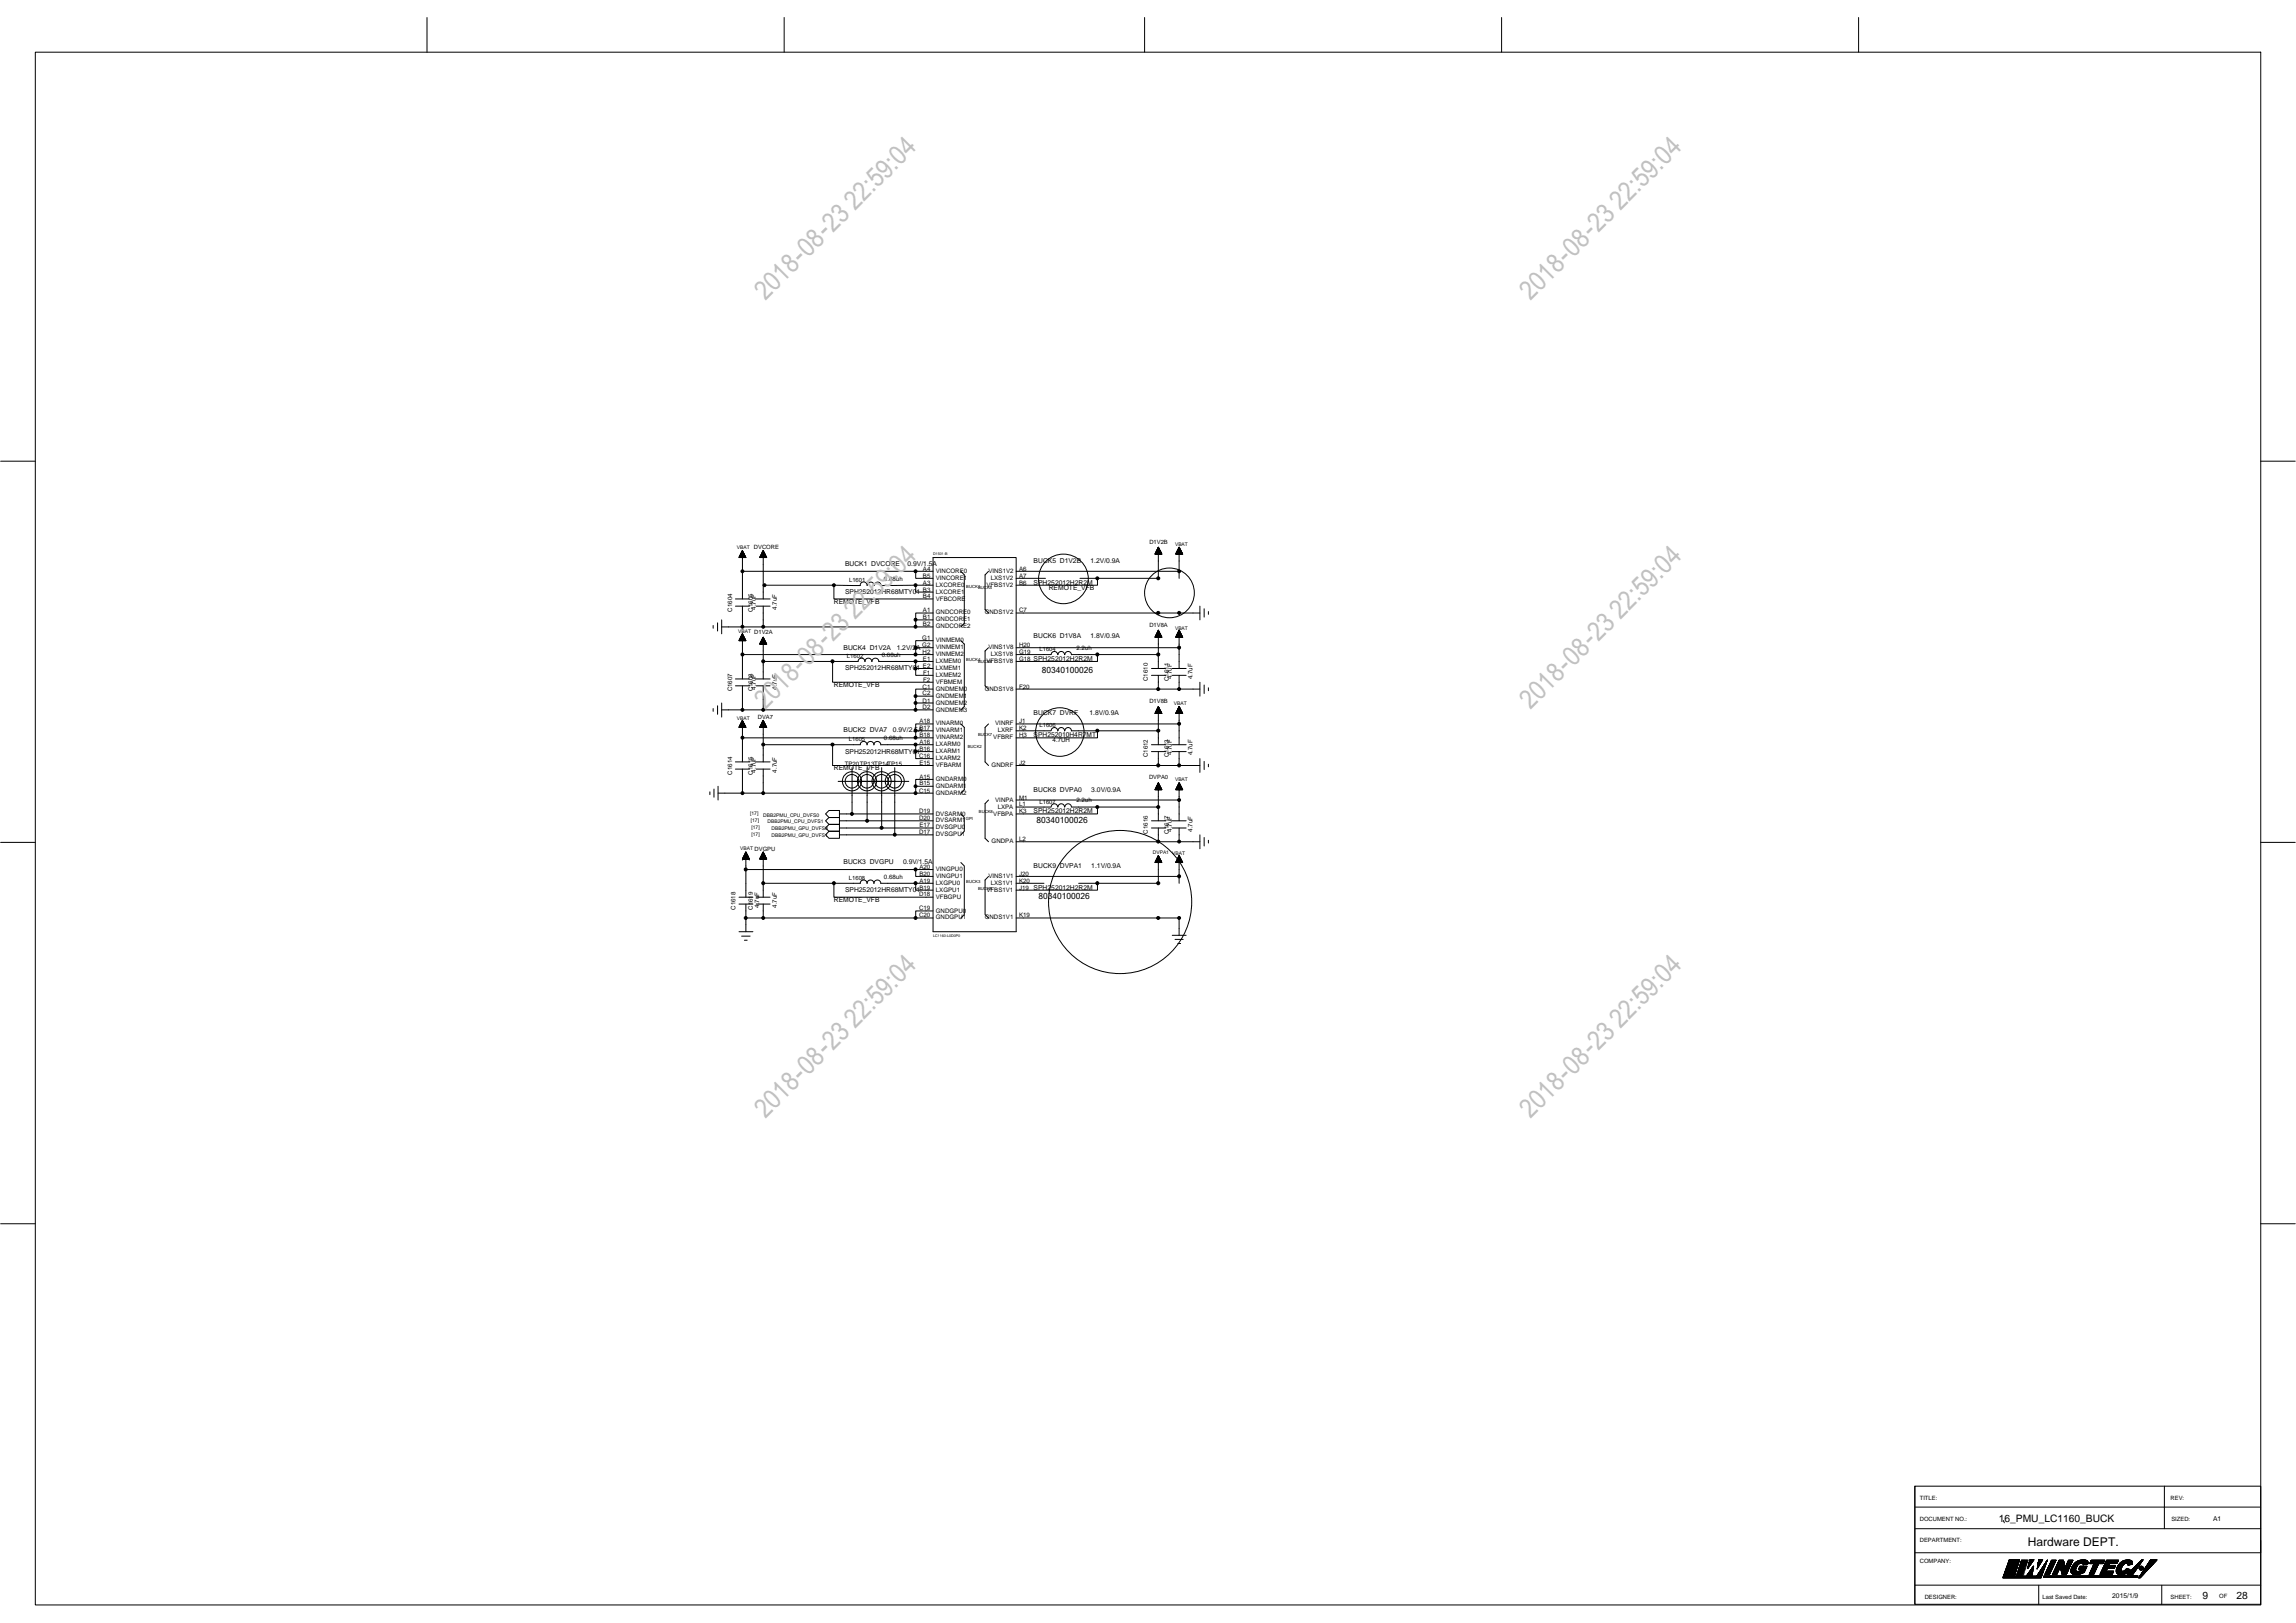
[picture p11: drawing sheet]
<svg xmlns="http://www.w3.org/2000/svg" width="297mm" height="210mm" viewBox="0 0 297 210" stroke-linecap="round" stroke-linejoin="round" font-family="sans-serif">
<defs><g id="words">
<g font-size="3.5" fill="#c0c0c0">
<text x="99" y="38.9" transform="rotate(-45 99 38.9)">2018-08-23 22:59:04</text>
<text x="198" y="38.9" transform="rotate(-45 198 38.9)">2018-08-23 22:59:04</text>
<text x="99" y="91.8" transform="rotate(-45 99 91.8)">2018-08-23 22:59:04</text>
<text x="198" y="91.8" transform="rotate(-45 198 91.8)">2018-08-23 22:59:04</text>
<text x="99" y="144.7" transform="rotate(-45 99 144.7)">2018-08-23 22:59:04</text>
<text x="198" y="144.7" transform="rotate(-45 198 144.7)">2018-08-23 22:59:04</text>
</g>
<text font-size="1.6" x="262.4" y="200">Hardware DEPT.</text>
<g font-size="1.3">
<text x="258.6" y="196.9">16_PMU_LC1160_BUCK</text>
<text x="285" y="206.8">9</text>
<text x="289.3" y="206.9">28</text>
</g>
<g font-size="1.1">
<text x="134.8" y="87.1">80340100026</text>
<text x="134.1" y="106.5">80340100026</text>
<text x="134.3" y="116.3">80340100026</text>
</g>
<g font-size=".9">
<text x="109.3" y="73.2">BUCK1 DVCORE</text>
<text x="109.3" y="76.9">SPH252012HR68MTY01</text>
<text x="117.4" y="73.2">0.9V/1.5A</text>
<text x="133.7" y="72.8">BUCK5 D1V2B</text>
<text x="133.7" y="75.6">SPH252012H2R2M</text>
<text x="135.7" y="76.3">REMOTE_VFB</text>
<text x="141.1" y="72.8">1.2V/0.9A</text>
<text x="107.9" y="78.1">REMOTE_VFB</text>
<text x="133.7" y="82.5">BUCK6 D1V8A</text>
<text x="141.1" y="82.5">1.8V/0.9A</text>
<text x="107.9" y="88.9">REMOTE_VFB</text>
<text x="109.1" y="84.1">BUCK4 D1V2A</text>
<text x="109.3" y="86.7">SPH252012HR68MTY01</text>
<text x="116" y="84.1">1.2V/2A</text>
<text x="109.1" y="94.7">BUCK2 DVA7</text>
<text x="115.5" y="94.7">0.9V/2.5A</text>
<text x="133.7" y="95.4">SPH252010H4R7MT</text>
<text x="133.7" y="92.6">BUCK7 DVRF</text>
<text x="140.9" y="92.6">1.8V/0.9A</text>
<text x="107.9" y="99.7">REMOTE_VFB</text>
<text x="109.3" y="97.5">SPH252012HR68MTY01</text>
<text x="133.7" y="105.2">SPH252012H2R2M</text>
<text x="133.7" y="102.4">BUCK8 DVPA0</text>
<text x="141.2" y="102.4">3.0V/0.9A</text>
<text x="109.1" y="111.8">BUCK3 DVGPU</text>
<text x="116.8" y="111.8">0.9V/1.5A</text>
<text x="133.7" y="112.3">BUCK9 DVPA1</text>
<text x="141.2" y="112.3">1.1V/0.9A</text>
<text x="107.9" y="116.7">REMOTE_VFB</text>
<text x="109.3" y="115.4">SPH252012HR68MTY01</text>
<text x="286.3" y="196.8">A1</text>
<text x="273.3" y="206.8">2015/1/9</text>
</g>
<g font-size=".8">
<text x="97.5" y="71">DVCORE</text>
<text x="148.7" y="70.3">D1V2B</text>
<text x="109.9" y="75.3">L1601</text>
<text x="114.4" y="75.1">0.68uh</text>
<text x="119.4" y="73.9">A4</text>
<text x="119.4" y="75.6">A3</text>
<text x="119.4" y="74.7">B5</text>
<text x="119.4" y="76.5">B3</text>
<text x="119.4" y="77.4">B4</text>
<text x="121.1" y="74.1">VINCORE0</text>
<text x="121.1" y="75.9">LXCORE0</text>
<text x="121.1" y="75">VINCORE1</text>
<text x="121.1" y="76.8">LXCORE1</text>
<text x="121.1" y="77.7">VFBCORE</text>
<text x="127.6" y="75.9">VFBS1V2</text>
<text x="127.9" y="74.1">VINS1V2</text>
<text x="128.2" y="75">LXS1V2</text>
<text x="131.8" y="73.9">A6</text>
<text x="131.8" y="75.6">B6</text>
<text x="131.8" y="74.7">A7</text>
<text x="94.7" y="79.1" transform="rotate(-90 94.7 79.1)">C1604</text>
<text x="97.4" y="79.1" transform="rotate(-90 97.4 79.1)">C1605</text>
<text x="97.6" y="82">D1V2A</text>
<text x="97.8" y="78.9" transform="rotate(-90 97.8 78.9)">4.7uF</text>
<text x="100.5" y="78.9" transform="rotate(-90 100.5 78.9)">4.7uF</text>
<text x="119.3" y="82.8">G1</text>
<text x="119.3" y="83.7">G2</text>
<text x="119.4" y="79.2">A1</text>
<text x="119.4" y="81">B2</text>
<text x="119.4" y="80.1">B1</text>
<text x="121.1" y="79.5">GNDCORE0</text>
<text x="121.1" y="81.3">GNDCORE2</text>
<text x="121.1" y="80.4">GNDCORE1</text>
<text x="121.1" y="83.1">VINMEM0</text>
<text x="121.1" y="84">VINMEM1</text>
<text x="127.4" y="79.5">GNDS1V2</text>
<text x="127.9" y="84">VINS1V8</text>
<text x="131.8" y="79.2">C7</text>
<text x="131.8" y="83.7">H20</text>
<text x="148.7" y="81.1">D1V8A</text>
<text x="94.7" y="89.5" transform="rotate(-90 94.7 89.5)">C1607</text>
<text x="97.4" y="89.5" transform="rotate(-90 97.4 89.5)">C1608</text>
<text x="97.8" y="89.2" transform="rotate(-90 97.8 89.2)">4.7uF</text>
<text x="100.5" y="89.2" transform="rotate(-90 100.5 89.2)">4.7uF</text>
<text x="109.6" y="85.2">L1602</text>
<text x="114.1" y="85">0.68uh</text>
<text x="119.4" y="84.6">H2</text>
<text x="119.4" y="90">C2</text>
<text x="119.4" y="89.1">C1</text>
<text x="119.4" y="85.5">E1</text>
<text x="119.4" y="86.4">E2</text>
<text x="119.4" y="87.3">F1</text>
<text x="119.4" y="88.2">F2</text>
<text x="121.1" y="85.8">LXMEM0</text>
<text x="121.1" y="84.9">VINMEM2</text>
<text x="121.1" y="86.7">LXMEM1</text>
<text x="121.1" y="87.5">LXMEM2</text>
<text x="121.1" y="88.5">VFBMEM</text>
<text x="121.1" y="89.4">GNDMEM0</text>
<text x="127.4" y="89.4">GNDS1V8</text>
<text x="127.6" y="85.8">VFBS1V8</text>
<text x="128.2" y="84.9">LXS1V8</text>
<text x="131.8" y="84.6">G19</text>
<text x="131.8" y="85.5">G18 SPH252012H2R2M</text>
<text x="131.8" y="89.1">F20</text>
<text x="134.5" y="84.2">L1604</text>
<text x="139.3" y="84.1">2.2uh</text>
<text x="148.5" y="88.1" transform="rotate(-90 148.5 88.1)">C1610</text>
<text x="151.2" y="88.1" transform="rotate(-90 151.2 88.1)">C1611</text>
<text x="151.6" y="87.9" transform="rotate(-90 151.6 87.9)">4.7uF</text>
<text x="154.3" y="87.9" transform="rotate(-90 154.3 87.9)">4.7uF</text>
<text x="98" y="93">DVA7</text>
<text x="109.8" y="95.9">L1605</text>
<text x="114.4" y="95.7">0.68uh</text>
<text x="119" y="94.5">B17</text>
<text x="119" y="93.6">A18</text>
<text x="119" y="95.4">B18</text>
<text x="119.4" y="90.9">D1</text>
<text x="119.4" y="91.8">D2</text>
<text x="121.1" y="90.3">GNDMEM1</text>
<text x="121.1" y="91.2">GNDMEM2</text>
<text x="121.1" y="92.1">GNDMEM3</text>
<text x="121.1" y="94.7">VINARM1</text>
<text x="121.1" y="93.9">VINARM0</text>
<text x="121.1" y="95.6">VINARM2</text>
<text x="128.5" y="95.6">VFBRF</text>
<text x="128.8" y="93.9">VINRF</text>
<text x="129.1" y="94.7">LXRF</text>
<text x="131.8" y="94.5">K2</text>
<text x="131.8" y="93.6">J1</text>
<text x="131.8" y="95.4">H3</text>
<text x="134.5" y="94.1">L1606</text>
<text x="148.7" y="91">D1V8B</text>
<text x="94.7" y="100.2" transform="rotate(-90 94.7 100.2)">C1614</text>
<text x="97.4" y="100.2" transform="rotate(-90 97.4 100.2)">C1615</text>
<text x="97.8" y="99.9" transform="rotate(-90 97.8 99.9)">4.7uF</text>
<text x="100.5" y="99.9" transform="rotate(-90 100.5 99.9)">4.7uF</text>
<text x="109.3" y="99">TP20TP13TP14TP15</text>
<text x="118.9" y="98">C16</text>
<text x="119" y="97.2">B16</text>
<text x="119" y="96.2">A16</text>
<text x="119" y="98.9">E15</text>
<text x="119" y="101.6">B15</text>
<text x="119" y="100.7">A15</text>
<text x="121.1" y="97.4">LXARM1</text>
<text x="121.1" y="96.5">LXARM0</text>
<text x="121.1" y="99.2">VFBARM</text>
<text x="121.1" y="98.3">LXARM2</text>
<text x="121.1" y="101.9">GNDARM1</text>
<text x="121.1" y="101">GNDARM0</text>
<text x="128.3" y="99.2">GNDRF</text>
<text x="131.8" y="98.9">J2</text>
<text x="136.2" y="96">4.7UH</text>
<text x="148.5" y="98" transform="rotate(-90 148.5 98)">C1612</text>
<text x="148.7" y="100.8">DVPA0</text>
<text x="151.2" y="98" transform="rotate(-90 151.2 98)">C1613</text>
<text x="151.6" y="97.7" transform="rotate(-90 151.6 97.7)">4.7uF</text>
<text x="154.3" y="97.7" transform="rotate(-90 154.3 97.7)">4.7uF</text>
<text x="118.9" y="102.6">C15</text>
<text x="118.9" y="106.1">D20</text>
<text x="118.9" y="105.2">D19</text>
<text x="118.9" y="107.9">D17</text>
<text x="119" y="107">E17</text>
<text x="121.1" y="102.8">GNDARM2</text>
<text x="121.1" y="106.4">DVSARM1</text>
<text x="121.1" y="105.5">DVSARM0</text>
<text x="121.1" y="107.3">DVSGPU0</text>
<text x="128.5" y="105.5">VFBPA</text>
<text x="128.8" y="103.7">VINPA</text>
<text x="129.1" y="104.6">LXPA</text>
<text x="131.8" y="103.4">M1</text>
<text x="131.8" y="104.3">L1</text>
<text x="131.8" y="105.2">K3</text>
<text x="134.5" y="104">L1607</text>
<text x="139.3" y="103.8">2.2uh</text>
<text x="148.5" y="107.8" transform="rotate(-90 148.5 107.8)">C1616</text>
<text x="151.2" y="107.8" transform="rotate(-90 151.2 107.8)">C1617</text>
<text x="151.6" y="107.6" transform="rotate(-90 151.6 107.6)">4.7uF</text>
<text x="154.3" y="107.6" transform="rotate(-90 154.3 107.6)">4.7uF</text>
<text x="97.6" y="110.1">DVGPU</text>
<text x="109.8" y="113.9">L1608</text>
<text x="114.4" y="113.7">0.68uh</text>
<text x="119" y="113.3">B20</text>
<text x="119" y="112.4">A20</text>
<text x="121.1" y="113.6">VINGPU1</text>
<text x="121.1" y="112.7">VINGPU0</text>
<text x="121.1" y="108.2">DVSGPU1</text>
<text x="127.9" y="113.6">VINS1V1</text>
<text x="128.3" y="109.1">GNDPA</text>
<text x="131.8" y="113.3">J20</text>
<text x="131.8" y="108.8">L2</text>
<text x="95.1" y="117.7" transform="rotate(-90 95.1 117.7)">C1618</text>
<text x="97.4" y="117.7" transform="rotate(-90 97.4 117.7)">C1619</text>
<text x="98.2" y="117.5" transform="rotate(-90 98.2 117.5)">4.7uF</text>
<text x="100.5" y="117.5" transform="rotate(-90 100.5 117.5)">4.7uF</text>
<text x="118.9" y="117.8">C19</text>
<text x="118.9" y="118.7">C20</text>
<text x="118.9" y="116">D18</text>
<text x="119" y="114.2">A19</text>
<text x="119" y="115.1">B19</text>
<text x="121.1" y="114.5">LXGPU0</text>
<text x="121.1" y="118.1">GNDGPU0</text>
<text x="121.1" y="119">GNDGPU1</text>
<text x="121.1" y="116.2">VFBGPU</text>
<text x="121.1" y="115.4">LXGPU1</text>
<text x="127.4" y="119">GNDS1V1</text>
<text x="127.6" y="115.4">VFBS1V1</text>
<text x="128.2" y="114.5">LXS1V1</text>
<text x="131.8" y="114.2">K20</text>
<text x="131.8" y="118.7">K19</text>
<text x="131.8" y="115.1">J19 SPH252012H2R2M</text>
<text x="248.4" y="196.8">DOCUMENT NO.:</text>
<text x="248.4" y="194.1">TITLE:</text>
<text x="280.8" y="194">REV:</text>
<text x="280.9" y="196.8">SIZED:</text>
<text x="248.4" y="199.5">DEPARTMENT:</text>
<text x="248.4" y="202.2">COMPANY:</text>
<text x="249" y="206.8">DESIGNER:</text>
<text x="264.2" y="206.8">Last Saved Date:</text>
<text x="280.8" y="206.8">SHEET:</text>
<text x="287.1" y="206.7">OF</text>
</g>
<g font-size=".6">
<text x="95.3" y="71">VBAT</text>
<text x="152" y="70.7">VBAT</text>
<text x="95.5" y="81.9">VBAT</text>
<text x="152" y="81.5">VBAT</text>
<text x="95.3" y="93.1">VBAT</text>
<text x="151.8" y="91.2">VBAT</text>
<text x="152" y="101">VBAT</text>
<text x="97" y="105.4">[17]</text>
<text x="97.1" y="106.3">[17]</text>
<text x="97.2" y="107.2">[17]</text>
<text x="98.7" y="105.7">DBB2PMU_CPU_DVFS0</text>
<text x="99.3" y="106.5">DBB2PMU_CPU_DVFS1</text>
<text x="99.8" y="107.4">DBB2PMU_GPU_DVFS0</text>
<text x="95.8" y="110">VBAT</text>
<text x="97.2" y="108.2">[17]</text>
<text x="99.8" y="108.3">DBB2PMU_GPU_DVFS1</text>
<text x="149.1" y="110.4">DVPA1</text>
<text x="151.7" y="110.6">VBAT</text>
</g>
<g font-size=".5">
<text x="120.7" y="71.8">D1501-B</text>
<text x="125" y="76.1">BUCK1</text>
<text x="126.5" y="76.2">BUCK5</text>
<text x="125" y="85.5">BUCK4</text>
<text x="126.5" y="85.8">BUCK6</text>
<text x="126.5" y="95.3">BUCK7</text>
<text x="125.2" y="96.7">BUCK2</text>
<text x="124.9" y="106.2">GPI</text>
<text x="126.6" y="105.2">BUCK8</text>
<text x="125" y="114.2">BUCK3</text>
<text x="126.5" y="115.2">BUCK9</text>
<text x="120.7" y="121.3">LC1160-L0D0P0</text>
</g>
</g></defs>
<g fill="none" stroke="#000" stroke-width=".13">
<path d="M4.6 6.8h287.9v200.8h-287.9zM55.2 2.3v4.5M101.4 2.3v4.5M148.1 2.3v4.5M194.3 2.3v4.5M240.4 2.3v4.5M.1 59.7h4.5M292.5 59.7h4.4M95.1 77.5h1.8M95.1 78.4h1.8M95.6 72.1h.9M95.6 72v.1h.9"/>
<path d="M95.6 72h.8M95.7 72h.7v.1M95.7 72.1v-.2h.7v.2M95.8 71.8h.5M95.8 71.6v.5M95.9 71.6h.3M95.9 71.5v.6M95.9 71.5h.3v.6M95.9 71.4v.7M96 71.4h.1v.7M96 71.3v.8M96 71.4h.1"/>
<path d="M96 71.3h.1M96.1 72.1v-.9l.4 .9h-.9l.5-.9v6.3M96.1 71.2h.1M96.1 78.4v2.7M96.1 73.9h22.4v.9h2.2M96.2 71.6v.5M96.3 71.7h-.5v.4M96.3 71.7v.4M96.3 71.8h-.5v.3M96.4 71.9h-.7v.2M96.5 72.1h.1M97.8 77.5h1.8"/>
<path d="M97.8 78.4h1.8M98.3 72.1h.9M98.3 72v.1h.9M98.3 72h.8M98.4 71.9v.2M98.4 72h.7M98.4 72h.7v.1M98.4 71.9h.7M98.4 72.1v-.2h.7v.2M98.4 71.8h.6v.3M98.5 71.6v.5M98.5 71.6h.4"/>
<path d="M98.6 71.6h.3M98.6 71.5v.6M98.6 71.5h.3v.6M98.6 71.4v.7M98.6 71.5h.2v.6M98.7 71.4h.1v.7M98.7 71.3h.1v.8M98.7 72.1v-.9l.5 .9h-.9l.4-.9v4.5h.2M98.7 71.2h.1M98.7 71.3v.8M98.7 78.4v2.7M98.8 71.4h-.1v.7"/>
<path d="M98.9 71.6v.5M99 71.7v.4M99 71.7h-.5v.4M99 71.8h-.5l-.1 .3M99.1 72v.1M107.9 75.7l3.4 .1M111.3 75.7a.43 .43 0 0 1 .4-.4 .43 .43 0 0 1 .5 .5M112.2 75.7a.41 .41 0 0 1 .5-.4 .41 .41 0 0 1 .4 .5M113.1 75.7a.41 .41 0 0 1 .5-.4 .41 .41 0 0 1 .4 .5M118.5 75.7v.9h2.2M118.5 75.7l-4.5 .1M120.7 72.1h10.8v48.4h-10.8z"/>
<path d="M120.7 77.5h-12.8v-1.8h-9.2v1.8M120.7 79.3h-2.2v.9M120.7 73.9h-2.2M120.7 75.7h-2.2M124.3 73.9l.5 .5v6.2l-.5 .5M127.9 73.9l-.5 .5v4.4l.5 .5M135.3 74.8h-3.8M139.7 74.8h2.3M149.5 71.6h.8M149.5 71.6h.8v.1M149.5 71.5h.7M149.5 71.5v.2"/>
<path d="M149.5 71.5h.7v.2M149.6 71.4h.6v.3M149.6 71.3h.5M149.6 71.2h.5M149.6 71.2v.5M149.6 71.2h.5v.5M149.7 71.1v.6M149.7 71.2h.4M149.7 71.1h.3v.6M149.7 71.1h.3M149.8 71v.7M149.8 71h.2v.7"/>
<path d="M149.8 70.9v.8M149.8 71h.2M149.8 70.9h.1v.8M149.8 70.9h.1M149.8 70.8l.1 .9M149.9 70.8v.9M149.9 70.8h.1M149.9 70.8l.4 .9h-.9l.5-.9v4h-7.9v.9h-10.5M149.9 79.3h.1M149.9 79.3h5.3M149.9 79.3h-18.4M150 71.1h-.3v.6"/>
<path d="M150 71.1v.6M150.1 71.3h-.5v.4M150.2 71.4h-.6v.3M150.3 71.6l-.9 .1h.9M152.1 71.6h.8M152.2 71.6h.7v.1M152.2 71.5h.7v.2M152.2 71.5v.2M152.2 71.4l.7 .1M152.3 71.7v-.3h.5v.3M152.3 71.3h.5M152.3 71.2h.5"/>
<path d="M152.4 71.2h.4v.5M152.4 71.2h.4M152.4 71.1v.6M152.4 71.1h.3v.6M152.4 71.1h.3M152.4 71v.7M152.4 71h.3v.7M152.5 70.9v.8M152.5 71h.2M152.5 70.9h.1v.8M152.5 70.9h.1M152.5 70.8h.1v.9"/>
<path d="M152.5 70.8v.9M152.5 70.8h.1M152.5 70.8l.5 .9h-.9l.4-.9v3.1h-21M152.5 79.3h.1M152.5 73.9v.9M152.7 71.1v.6M152.8 71.3h-.5v.4M152.9 71.4h-.7v.3M152.9 71.4v.3M153 71.7l-.9-.1 .9 .1M155.2 78.4v1.8M155.8 78.8v1"/>
<path d="M156.3 79.1v.4M92.3 80.9v.4M92.3 91.7v.3M92.8 80.6v1M92.8 91.3v1.1M93.4 81.1h5.3M93.4 80.2v1.8M93.4 91v1.8M95.1 88.7h1.8M95.1 87.8h1.8M95.1 99.5h1.8M95.1 98.6h1.8"/>
<path d="M95.6 94l.9 .1h-.9M95.6 82.8h.9M95.6 94.1v-.1h.8v.1M95.6 82.8v.1h.9M95.6 82.8h.8v.1M95.7 94h.7M95.7 82.8h.7M95.7 94.1v-.2h.7v.2M95.7 93.9h.7v.2M95.7 82.7h.7M95.7 93.8v.3M95.7 82.6v.3"/>
<path d="M95.8 93.8h.6M95.8 82.6h.6v.3M95.8 82.6h.5M95.8 94.1v-.4h.5v.4M95.8 82.5h.5v.4M95.8 93.6v.5M95.8 93.6h.5M95.8 82.4v.5M95.8 82.4h.5M95.9 93.6h.3M95.9 82.4h.3M95.9 93.6h.3v.5"/>
<path d="M95.9 93.5h.3M95.9 82.3h.3M95.9 93.5v.6M95.9 93.5h.3v.6M95.9 82.3v.6M95.9 82.3h.3v.6M95.9 93.4l.3 .1M95.9 82.2h.3M96 93.3h.1v.8M96 82.1h.1v.8M96 93.2v.9M96 93.3h.1"/>
<path d="M96 82v.9M96 82.1h.1M96 93.2h.1M96 82h.1M96.1 93.2v.9M96.1 93.2h.1M96.1 93.2l.4 .9h-.9l.5-.9v2.3h22.4M96.1 82.9v-.9l.4 .9h-.9l.5-.9v5.8M96.1 82h.1M96.1 88.7v3.1M96.1 99.5v3.1M96.1 95.5v3.1"/>
<path d="M96.1 93.4h-.2v.7M96.1 82.2h-.2v.7M96.2 93.4v.7M96.2 82.2v.7M96.2 82.4v.5M96.3 82.5h-.5v.4M96.3 93.7h-.5v.4M96.3 82.6h-.5v.3M96.4 82.7h-.7v.2M96.4 82.7v.2M97.8 88.7h1.8M97.8 87.8h1.8"/>
<path d="M97.8 99.5h1.8M97.8 98.6h1.8M98.3 94l.9 .1h-.9M98.3 83.3h.9h-.9M98.3 83.3h.9M98.3 94.1v-.1h.8v.1M98.3 83.2v.1M98.3 83.2h.8v.1M98.4 94.1v-.2h.7v.2M98.4 94h.7M98.4 83.3v-.2l.7 .1v.1M98.4 83.2h.7"/>
<path d="M98.4 93.9h.7v.2M98.4 93.8v.3M98.4 83.1v.2M98.4 83.1h.7v.2M98.4 93.8h.7M98.4 83.3v-.3h.6v.3M98.4 83.1h.7M98.5 83h.5M98.5 94.1v-.4h.5v.4M98.5 83.3v-.4h.5v.4M98.5 82.9h.5M98.5 93.6v.5"/>
<path d="M98.5 93.6h.5M98.5 82.8v.5M98.5 93.6h.4M98.5 82.8h.4M98.6 93.6h.3v.5M98.6 93.5h.3M98.6 82.8h.3v.5M98.6 82.8h.3M98.6 93.5v.6M98.6 93.5h.3v.6M98.6 82.7v.6M98.6 82.7h.3v.6"/>
<path d="M98.6 93.4v.7M98.6 93.4l.3 .1M98.6 82.6v.7M98.6 82.7h.3M98.6 82.7h.2v.6M98.7 93.4h.1M98.7 82.6h.1M98.7 93.3h.1v.8M98.7 82.6h.1v.7M98.7 82.5h.1v.8M98.7 93.2v.9M98.7 93.2h.1"/>
<path d="M98.7 93.2l.5 .9h-.9l.4-.9v5.4M98.7 82.4v.9M98.7 82.4h.1M98.7 82.5v.8M98.7 82.4l.5 .9h-.9l.4-.9v5.4M98.7 88.7v3.1M98.7 99.5v3.1M98.7 96.4h9M98.7 85.6h12.3a.43 .43 0 0 1 .5-.4 .43 .43 0 0 1 .4 .4M98.8 93.3h-.1v.8M98.8 82.6h-.1v.7M98.8 93.4v.7"/>
<path d="M99 93.7h-.5l-.1 .4M99 93.8v.3M107.7 85.6v2.7h13M110.2 99.3v6h-1.6v.5h-1.4l-.4-.5 .4-.4h1.4v.4M111.9 85.6a.43 .43 0 0 1 .4-.4 .43 .43 0 0 1 .5 .4M112.2 96.4a.43 .43 0 0 0-.5-.5 .43 .43 0 0 0-.4 .5h-3.6v2.6h13M112.2 96.4a.43 .43 0 0 1 .4-.5 .43 .43 0 0 1 .4 .5M112.2 99.3v6.9h-3.6v.5h-1.4l-.4-.5 .4-.4h1.4v.4M112.8 85.6a.43 .43 0 0 1 .5-.4 .43 .43 0 0 1 .4 .4M113.1 96.4a.43 .43 0 0 1 .4-.5 .43 .43 0 0 1 .4 .5M114 96.4h6.7M114.1 99.3v7.8h-5.5v.4h-1.4l-.4-.4 .4-.4h1.4v.4"/>
<path d="M115.8 99.3v8.7h-7.2v.5h-1.4l-.4-.5 .4-.5h1.4v.5M118.5 90.1v1.7M118.5 86.5v.9h2.2M118.5 85.6v.9h2.2M118.5 97.2v.9h2.2M118.5 91h2.2M118.5 96.4v.8M118.5 95.5h2.2M118.5 80.2v.9M118.5 83.8v.9M120.7 89.2h-2.2v.9h2.2M120.7 93.7h-2.2v1.8"/>
<path d="M120.7 84.7h-24.6M120.7 82.9h-2.2v.9M120.7 83.8h-2.2M120.7 85.6h-7M120.7 94.6h-2.2M120.7 81.1h-22M120.7 80.2h-2.2M120.7 91.8h-27.3M120.7 97.2h-2.2M124.3 93.7l.5 .4v8.1l-.5 .4M124.3 82.9l.5 .4v8.1l-.5 .4M127.9 83.8l-.5 .4v4.5l.5 .5"/>
<path d="M127.9 93.7l-.5 .4v4.5l.5 .4M131.5 83.8h21v2.7M131.5 99h18.4M136 84.7h-4.5M136 94.6h-4.5M136 84.7a.41 .41 0 0 1 .4-.4 .41 .41 0 0 1 .4 .4M136 94.5a.41 .41 0 0 1 .4-.4 .41 .41 0 0 1 .4 .5M136.9 84.7a.41 .41 0 0 1 .4-.4 .41 .41 0 0 1 .4 .4M136.9 94.5a.41 .41 0 0 1 .4-.4 .41 .41 0 0 1 .4 .5M137.8 84.7a.41 .41 0 0 1 .4-.4 .41 .41 0 0 1 .4 .4M137.8 94.5a.41 .41 0 0 1 .4-.4 .41 .41 0 0 1 .4 .5M138.7 84.7h3.3v.9h-10.5"/>
<path d="M138.7 94.6h3.3v.9h-10.5M142 94.6h7.9M149 86.5h1.8M149 87.4h1.8M149 97.2h1.8M149 96.4h1.8M149.5 92.2h.8v.1M149.5 82.4h.8M149.5 92.2h.7M149.5 82.3h.8v.1M149.5 82.3h.7M149.5 92.1v.2"/>
<path d="M149.5 82.3v.1M149.5 92.1h.7M149.5 82.2h.7M149.6 92.3v-.3l.6 .1v.2M149.6 82.4v-.2h.6v.2M149.6 82.1h.6M149.6 92h.6v.3M149.6 82.1h.6v.3M149.6 91.9h.5M149.6 82v.4M149.6 82h.5M149.6 91.8v.5"/>
<path d="M149.6 91.8h.5v.5M149.6 81.9v.5M149.6 82h.5v.4M149.7 91.7v.6M149.7 91.8h.4M149.7 81.9v.5M149.7 81.9h.4M149.7 81.9h.3v.5M149.7 91.7h.3M149.7 81.9h.3M149.7 91.7h.3v.6M149.8 91.6v.7"/>
<path d="M149.8 91.6h.2v.7M149.8 81.7v.7M149.8 81.8h.2v.6M149.8 92.3v-.8h.1v.8M149.8 91.6h.2M149.8 82.4v-.7h.1v.7M149.8 81.7h.2M149.8 91.5l.1 .8M149.8 81.6l.1 .8M149.9 91.4v.9M149.9 91.4h.1M149.9 91.4l.4 .9h-.9l.5-.9v3.2"/>
<path d="M149.9 81.5v.9M149.9 81.5h.1M149.9 81.6h.1M149.9 81.5l.4 .9h-.9l.5-.9v3.2h-7.9M149.9 84.7v1.8M149.9 87.4v1.8M149.9 94.6v1.8M149.9 97.2v1.8M149.9 89.2h.1M149.9 89.2h2.6M149.9 99h2.6M149.9 89.2h-18.4"/>
<path d="M149.9 99h.1M150 91.7h-.3v.6M150 81.8h-.3v.6M150 81.9v.5M150 91.8v.5M150.1 91.9h-.5v.4M150.3 92.3h-.9h.9M150.3 82.4h-.9h.9M151.7 86.5h1.8M151.7 87.4h1.8M151.7 97.2h1.8M151.7 96.4h1.8"/>
<path d="M152.1 92.2h.8v.1M152.1 82.4h.8M152.2 92.2l.7-.1v.2M152.2 82.3h.7v.1M152.2 92.1v.2M152.2 82.3v.1M152.2 92.1h.7M152.2 82.4v-.2h.7v.2M152.2 82.2h.7M152.2 82.1h.7M152.3 82.4v-.3h.5v.3M152.3 91.9h.5"/>
<path d="M152.3 82h.5M152.4 91.8h.4v.5M152.4 91.8h.4M152.4 82h.4v.4M152.4 81.9h.4M152.4 81.9v.5M152.4 81.9h.3v.5M152.4 91.7v.6M152.4 91.7h.3M152.4 81.9h.3M152.4 91.7h.3v.6M152.4 81.8h.3"/>
<path d="M152.4 91.6h.3v.7M152.4 81.7v.7M152.4 81.8h.3v.6M152.4 91.6v.7M152.5 91.5h.1v.8M152.5 91.6h.2M152.5 82.4v-.7h.1v.7M152.5 81.7h.2M152.5 91.5v.8M152.5 91.4h.1M152.5 81.6h.1v.8M152.5 81.6h.1"/>
<path d="M152.5 91.4l.5 .9h-.9l.4-.9v5M152.5 81.5v.9M152.5 81.5h.1M152.5 81.5l.5 .9h-.9l.4-.9v2.3M152.5 91.4v.9M152.5 87.4v1.8M152.5 97.2v1.8M152.5 89.2h2.7M152.5 93.7h-21M152.7 81.9v.5M152.7 91.8v.5M152.8 82h-.5v.4"/>
<path d="M152.8 91.9h-.5v.4M152.8 92.3v-.3h-.5v.3M152.9 92.3v-.2l-.7-.1v.3M153 92.3h-.9h.9M153 82.4h-.9h.9M155.2 88.3v1.8M155.2 98.1v1.8M155.2 99h-2.7M155.8 88.6v1.1M155.8 98.5v1.1M156.3 89v.4M156.3 98.9v.3"/>
<path d="M.1 109h4.5M91.8 102.4v.4M92.4 102.1v1M92.9 102.6h27.8M92.9 101.7v1.8M95.6 116.1h1.8M95.6 117h1.8M96.1 111.1h.1M96.1 111.1h.8M96.1 111h.8M96.1 111h.8v.1M96.2 110.9v.2"/>
<path d="M96.2 110.9h.6v.2M96.2 111.1v-.3h.6v.3M96.2 110.9h.6M96.2 110.8h.6v.3M96.2 110.7h.5M96.3 111.1v-.4h.4v.4M96.3 110.7h.4M96.3 110.6h.4M96.3 110.6h.4v.5M96.3 110.6v.5M96.4 111.1v-.6h.2v.6M96.4 110.6h.2"/>
<path d="M96.4 110.4v.7M96.4 110.4h.2v.7M96.4 110.4h.2M96.4 110.4h.1v.7M96.5 110.2v1.8M96.5 110.2v.9M96.5 110.2h.1M96.5 110.3h.1M96.5 110.2l.4 .9h-.8zM96.5 118.8h22M96.5 118.8h.1M96.5 117v3.5"/>
<path d="M96.5 112v.5h22M96.5 112.5v3.6M96.5 110.3h-.1v.8M96.8 111h-.7v.1M96.9 111.1h.1M97.8 116.1h1.8M97.8 117h1.8M98.3 111.1h.9h-.9M98.3 111.1v-.1h.8v.1M98.4 111h.7M98.4 111.1v-.1h.7v.1M98.4 110.9h.7"/>
<path d="M98.4 110.9h.7v.2M98.4 110.9v.2M98.4 110.8h.7M98.4 110.8v.3M98.5 110.8h.5M98.5 110.7h.5v.4M98.5 110.7h.5M98.5 110.6v.5M98.5 110.6h.4M98.6 110.6h.3v.5M98.6 110.5v.6M98.6 110.5h.3"/>
<path d="M98.6 110.4v.7M98.7 110.4h.1M98.7 110.4h.1v.7M98.7 110.3h.1v.8M98.7 110.2l.5 .9h-.9l.4-.9v5.9M98.7 110.2v.9M98.7 110.2h.1M98.7 118.8h.1M98.7 117v1.8M98.7 110.3v.8M98.7 114.3h9.2M98.8 110.4h-.1v.7"/>
<path d="M98.8 110.5v.6M99 110.7h-.5v.4M99 110.8v.3M108.4 101.1h9.2M110.2 105.3h10.5M112.2 114.3a.43 .43 0 0 0-.5-.5 .43 .43 0 0 0-.4 .5h-3.4v1.8h12.8M112.2 114.3a.43 .43 0 0 1 .4-.4 .43 .43 0 0 1 .4 .4M112.2 106.2h8.5M113.1 114.3a.43 .43 0 0 1 .4-.4 .43 .43 0 0 1 .4 .4M114 114.3h6.7M114.1 107.1h6.6M115.8 108h4.9"/>
<path d="M118.5 114.3v.9h2.2M118.5 101.7h2.2M118.5 112.5v.9h2.2M118.5 112.5h2.2M118.5 101.7v.9M120.7 117.9h-2.2v.9h2.2M120.7 100.8h-2.2v.9M124.3 105.3l.5 .5v1.7l-.5 .5M124.3 111.6l.5 .4v6.3l-.5 .5M127.9 113.4l-.5 .5v4.4l.5 .5M127.9 103.5l-.5 .5v4.5l.5 .4M131.5 114.3h3.6"/>
<path d="M131.5 103.5h21M131.5 104.4h4.5M131.5 108.9h18.4M136 104.4a.41 .41 0 0 1 .4-.4 .41 .41 0 0 1 .4 .4M136.9 104.4a.41 .41 0 0 1 .4-.4 .41 .41 0 0 1 .4 .4M137.8 104.4a.41 .41 0 0 1 .4-.4 .41 .41 0 0 1 .4 .4M138.7 104.4h3.3v.9h-10.5M139.5 114.3h2.5v.9h-10.5M142 104.4h7.9M149 106.2h1.8M149 107.1h1.8M149.4 102.1l.9 .1"/>
<path d="M149.4 102.1h.9M149.5 111.5h.8M149.5 102.1h.8M149.5 111.5h.7M149.5 102.1h.8v.1M149.5 102h.7M149.5 111.4v.2M149.5 111.4h.7M149.5 102h.7v.2M149.6 111.4h.6M149.6 101.9v.3M149.6 101.9h.6"/>
<path d="M149.6 111.3h.6v.3M149.6 101.9h.6v.3M149.6 101.7v.5M149.6 101.8h.5M149.6 101.7h.5M149.6 111.1v.5M149.6 111.1h.5v.5M149.6 101.7h.5v.5M149.7 111v.6M149.7 111.1h.4M149.7 101.6v.6M149.7 101.7h.4"/>
<path d="M149.7 101.6h.3v.6M149.7 111h.3M149.7 101.6h.3M149.8 110.9v.7M149.8 110.9h.2M149.8 101.5v.7M149.8 101.5h.2v.7M149.8 110.8v.8M149.8 110.9h.2v.7M149.8 110.8h.1v.8M149.8 101.4v.8M149.8 101.5h.2"/>
<path d="M149.8 101.4h.1v.8M149.8 101.4h.1M149.8 110.8l.1 .8M149.8 101.3l.1 .9M149.9 101.3l.4 .9h-.9l.5-.9v4.9M149.9 110.7v.9M149.9 110.7h.1M149.9 110.7l.4 .9h-.9l.5-.9v3.6h-7.9M149.9 101.3v.9M149.9 101.3h.1M149.9 107.1v1.8M149.9 108.9h2.6"/>
<path d="M149.9 104.4h.1M149.9 108.9h.1M149.9 118.8h.1M150 111h-.3v.6M150 101.5h-.3v.7M150 111v.6M150 111.1v.5M150.1 111.2h-.5v.4M150.2 111.3h-.6v.3M150.2 111.3v.3M150.2 102h-.7v.2M150.3 111.5v.1l-.9-.1"/>
<path d="M151.7 106.2h1.8M151.7 107.1h1.8M152.1 111.5l.9 .1M152.1 102.1l.9 .1M152.1 111.5h.8M152.1 102.1h.8M152.2 111.5h.7M152.2 102.1h.7v.1M152.2 102h.7M152.2 111.4v.2M152.2 102.2v-.2h.7v.2M152.2 111.4h.7v.2"/>
<path d="M152.2 111.4h.7M152.2 101.9v.3M152.2 101.9l.7 .1M152.2 101.9h.7M152.3 111.6v-.3h.5v.3M152.3 102.2v-.4l.5 .1v.3M152.3 101.8h.5M152.4 111.1h.4v.5M152.4 111.1h.4M152.4 101.7h.4v.5M152.4 101.7h.4M152.4 111v.6"/>
<path d="M152.4 101.6v.6M152.4 101.6h.3v.6M152.4 111h.3M152.4 101.6h.3M152.4 101.5h.3M152.4 110.9v.7M152.4 110.9h.3M152.4 101.5v.7M152.4 101.5h.3v.7M152.5 110.8v.8M152.5 110.9h.2v.7M152.5 110.8h.1v.8"/>
<path d="M152.5 101.4v.8M152.5 101.4h.1v.8M152.5 101.5h.2M152.5 101.4h.1M152.5 110.7h.1M152.5 101.3h.1v.9M152.5 110.7v.9M152.5 110.7l.5 .9h-.9l.4-.9v3.6M152.5 101.3v.9M152.5 101.3h.1M152.5 101.3l.5 .9h-.9l.4-.9v4.9M152.5 118.8h.1"/>
<path d="M152.5 107.1v1.8M152.5 118.8h-21M152.5 113.4h-21M152.5 118.8v2.2M152.5 108.9h2.7M152.7 111v.6M152.7 111.1v.5M152.8 101.7h-.5v.5M152.8 111.2h-.5v.4M152.9 111.3h-.7v.3M152.9 111.3v.3M152.9 101.9v.3"/>
<path d="M152.9 111.5v.1M153 111.6h.1M155.2 108v1.8M155.8 108.4v1.1M156.3 108.7v.4M292.5 109h4.4M95.6 120.5h1.8M95.9 121.1h1.1M96.3 121.6h.4M151.7 121h1.8M152 121.5h1.1M152.4 122.1h.3"/>
<path d="M.1 158.3h4.5M292.5 158.3h4.4M247.7 192.3h44.8v15.3h-44.8zM247.7 197.8h44.8M247.7 192.3v15.3M247.7 195h44.8M259.2 196.7h.1M259.3 196.9h.1M280 192.3v5.5M292.5 199.3v1.6h-44.8M247.7 205.1h44.8M259.1 204.2h5"/>
<path d="M259.1 204.1h5M259.1 204h5M259.2 204h4.9M259.2 203.9h4.9M259.2 203.8h1.4M259.2 203.8h1.5M259.3 203.7h1.4M259.3 203.5h1.4M259.4 203.4h1.4M259.4 203.3h1.4M259.4 203.2h1.4M259.5 203.1l1.4 .1"/>
<path d="M259.5 203.1h1.4M259.5 203h1.4M259.5 202.9h1.4M259.6 202.9h1.3M259.6 202.8h1.4M259.6 202.8h1.3M259.6 202.7h1.4M259.6 202.6h1.4M259.7 202.6h1.3M259.7 202.5h1.3M259.7 202.5h1.4M259.7 202.4h1.4"/>
<path d="M259.8 202.3h1.3M259.8 202.2h1.3M259.8 202.1h1.4M259.9 202h1.3M259.9 202l1.3 .1M259.9 201.9h1.3M259.9 201.8h1.4M260.6 203.9h-1.4M260.7 203.8h-1.4M260.7 203.7h-1.4M260.7 203.6h-1.4M260.7 203.5h-1.4"/>
<path d="M260.7 203.4l-1.3 .1M260.8 203.4h-1.4M260.9 203.8h.9M260.9 202.9h-1.4M261 203.7h.6M261 203.6h.8M261 203.5h.6M261 203.4h.9M261.1 202.4h-1.4M261.1 203.2h.8M261.1 203.2h.9M261.1 203.1h.6"/>
<path d="M261.1 203.1h.2M261.1 202.3h-1.3M261.1 203.1h.8M261.2 202.9h.4M261.2 203h.3M261.2 203.1h.8M261.2 202.2h-1.4M261.2 202.1h-1.4M261.2 203.9h-.3M261.2 202.9h.9M261.2 202.8h.1M261.2 202h-1.3"/>
<path d="M261.2 202.7h.9M261.2 202.8h.9M261.2 203.4l-.2 .1M261.3 202.6h.7M261.3 202.6h.3M261.3 201.8l-1.4 .1M261.3 202.6h.9M261.3 202.6h.8M261.3 203.6h-.3M261.3 202.5h.5M261.3 202.5h.2M261.3 202.5h.7"/>
<path d="M261.3 202.4h.9M261.4 202.4h.3M261.4 202.4h.1M261.4 202.2h.2M261.4 202.1h.9M261.4 203.7h-.5M261.5 202h.9M261.5 202h.8M261.5 202h.6M261.5 201.9h.7M261.5 201.9h.3M261.6 203.3h-.5"/>
<path d="M261.7 203.8h-.8M261.8 203.4h-.8M261.9 202.8h-.7M261.9 203.5h-.9M262 202.9h-.8M262.1 202.2h-.7M262.3 203.8h.6M262.3 202.3h-.9M262.3 202.9h.1M262.3 203.7h.6M262.3 203.6h.6M262.4 202.8h.1"/>
<path d="M262.4 202.7h.1M262.4 202.6h.2M262.4 202.6h.1M262.4 202.5h.2M262.4 201.8l-.9 .1M262.4 202.5h.3M262.4 203.5h.5M262.4 202.4h.3M262.5 202.4h.2M262.5 202.3h.3M262.5 202.1h.4M262.6 202h.4"/>
<path d="M262.6 201.9h.4M262.6 203.4h.4M262.6 203.3h.4M262.6 201.9h.5M262.6 201.8h.5M262.6 203.2h.4M262.7 203.2h.3M262.7 202.4h-.3M262.7 203.1h.3M262.8 203h.2M262.8 203.1h.2M262.8 202.3h-.3"/>
<path d="M262.8 202.9h.2M262.8 202.2h-.3M262.9 203.9h-.8M262.9 202.2h-.4M262.9 202.9h.1M262.9 203.8h-.7M262.9 203.8h-.6M262.9 202.8h.1M262.9 202.1h-.4M262.9 203.7h-.6M262.9 203.6h-.5M263 203.5h-.6"/>
<path d="M263 203.4l-.5 .1M263 202l-.5 .1M263 203.4h-.5M263 202.7h.1M263 202.8h.1M263 202h-.4M263 202.6h.1M263 202.9h-.1M263.1 202.6h.1M263.1 201.8l-.5 .1M263.5 202.9h.1M263.5 203.8h.7"/>
<path d="M263.6 202.8h.1M263.6 202.9h.1M263.6 203.8h.6M263.6 202.9h-.1M263.6 202.6h.2M263.6 202.7h.1M263.6 202.5h.2M263.6 202.5h.3M263.6 202.4h.3M263.6 203.7h.6M263.6 202.3h.4M263.6 202.2h.4"/>
<path d="M263.7 202.1h.4M263.7 202h.4M263.7 201.9h.5M263.7 201.8h.6M263.8 205.1v2.5M263.8 203.5h.5M263.8 202.5h-.2M263.8 203.4h.5M263.9 203.4h.4M263.9 203.3h.4M263.9 202.4h-.3M263.9 203.3h.5"/>
<path d="M264 203.2h.4M264 202.3h-.4M264 203.1h.4M264 202.2h-.3M264.1 203.1h.3M264.1 203h.3M264.1 202.1h-.4M264.1 203h.4M264.1 202.9h.4M264.1 203.9h-.6M264.2 202h-.5M264.2 202.9h.3"/>
<path d="M264.2 202.8h.3M264.2 203.8h-.6M264.2 203.7h-.6M264.2 203.6h-.5M264.3 202.7h.3M264.3 202.8h.2M264.3 201.8l-.6 .1M264.3 203.6h-.6M264.3 203.5h-.5M264.3 203.4l-.5 .1M264.3 202.6h.3M264.4 204.1h12.1"/>
<path d="M264.4 202.6h.2M264.4 204h12.1M264.4 202.5h.2M264.4 203.1l-.4 .1M264.4 203.9h12.2M264.4 202.4h.2M264.5 202.9h-.4M264.5 202.9h-.3M264.5 202.4h.2M264.5 202.8h-.3M264.6 203.7h.6M264.6 203.6h.6"/>
<path d="M264.6 202.3h.1M264.6 202.5h-.2M264.6 202.1h.1M264.6 203.5h.6M264.7 202.4h-.2M264.7 203.4h.6M264.7 203.3h.6M264.7 202.3h-.2M264.7 202.2h-.1M264.7 202h.1M264.8 202.1h-.1M264.8 203.2h.6"/>
<path d="M264.8 201.9h.1M264.8 203.1h.6M264.8 203.1l.6 .1M264.8 202l-.1 .1M264.8 202h-.1M264.9 203.1h.5M264.9 201.9h.1M264.9 203h.5M264.9 203h.6M264.9 201.8h.1M264.9 202.9h.6M264.9 202.8h.7"/>
<path d="M264.9 202.9h.7M265 202.7h.6M265 202.8h.6M265 202.6h.7M265.1 202.5h.6M265.1 202.6h.6M265.1 202.4h.6M265.2 202.4h.5M265.2 202.4h.6M265.2 203.6h-.6M265.2 202.3h.6M265.3 203.5h-.7"/>
<path d="M265.3 203.4l-.6 .1M265.3 202.1h.6M265.3 202h.6M265.4 202h.5M265.4 203.3h-.7M265.4 201.9h.6M265.5 202.9h-.6M265.6 203.7h.5M265.6 202.8h-.6M265.6 203.5h.6M265.6 202.6l-.6 .1M265.7 203.4h.6"/>
<path d="M265.7 203.3h.6M265.7 203.2h.6M265.8 203.2h.5M265.8 203.1l.5 .1M265.8 202.3h-.6M265.8 203.1h.6M265.8 202.2h-.6M265.9 203h.5M265.9 202.2h-.6M265.9 202.9h.5M265.9 202.1h-.6M265.9 202.9h.6"/>
<path d="M265.9 202.8h.6M266 202.8h.5M266 202.7h1.1M266 201.9h-.6M266 201.8l-.6 .1M266 202.6h1.1M266.1 202.5h1M266.1 202.6h1M266.1 202.4h1M266.1 203.6h-.5M266.2 202.4h.9M266.2 203.6h-.6"/>
<path d="M266.2 203.5h-.6M266.2 202.2h.8M266.2 203.4l-.6 .1M266.2 202.3h.8M266.3 203.4h-.6M266.3 202.1h.7M266.3 203.3h-.6M266.3 202h.7M266.3 201.9h.7M266.4 201.9h.6M266.5 202.9h-.6M266.6 202.8h.5"/>
<path d="M266.6 202.8h1.1M266.6 202.8h1.1zM266.6 202.9h1.1M266.6 203h1.1M266.7 203.1h.9M266.7 203.1l.9 .1M266.7 203.2h.9M266.7 203.2h.8M266.7 203.4h.8M266.7 203.3h.8M266.7 203.5h.7M266.8 203.6h.6"/>
<path d="M266.8 203.7h.5M267 201.8l-.6 .1M267 202.2h-.8M267 202.1h-.7M267.1 202.3h-.9M267.1 202.4h-1M267.2 202.7h.6M267.2 202.8h.5M267.3 202.6h.5M267.3 202.5h.6M267.3 202.4h.6M267.4 202.4h.5"/>
<path d="M267.4 203.6h-.6M267.4 203.5h-.7M267.4 202.2h.6M267.4 203.4l-.7 .1M267.4 202.3h.6M267.5 203.4h-.8M267.5 202.1h.6M267.5 203.3h-.8M267.5 202h.6M267.6 202h.5M267.6 201.9h.6M267.6 203h-1"/>
<path d="M267.7 202.9h-1.1M267.9 203.1h.6M267.9 203.1l.6 .1M267.9 203.4h1.7M267.9 203.3h.8M267.9 203.3h1.8M267.9 203.2h.7M267.9 203.2h.6M267.9 203h.6M268 202.9h.6M268 202.3h-.6M268 203.5h1.4"/>
<path d="M268 202.8h.6M268 203.6h1.3M268.1 202.7h.6M268.1 202.8h.5M268.1 202.2h-.6M268.1 202.1h-.6M268.1 202l-.6 .1M268.1 203.6h1.1M268.1 202.6h.6M268.2 202.6h.5M268.2 202.5h.6M268.2 201.8l-.6 .1"/>
<path d="M268.2 203.7h.8M268.2 202.4h.6M268.3 202.4h.6M268.3 202.4h.7M268.4 202.3h.7M268.4 202.2h1.7M268.5 202.1h1.6M268.6 202.9h-.6M268.6 202.1h1.5M268.6 202.8h-.6M268.7 202h1.4M268.8 202.5h-.6"/>
<path d="M268.8 201.9h1.3M268.9 202.4h-.7M268.9 203h.9M268.9 203.3h.8M268.9 201.9h1.1M269 202.9h.9M269 202.8h.9M269 202.7h1M269 202.8h1M269 202.3h-.7M269.1 201.9h.8M269.1 202.7h.9"/>
<path d="M269.1 202.6h.9M269.1 203.2h.6M269.2 203.2h.5M269.2 203.1l.6 .1M269.2 201.8h.6M269.3 203.1h.5M269.4 202.3h.7M269.5 202.4h.6M269.5 203.5h-1.5M269.5 202.4h.1M269.5 202.4h.5M269.8 202.4h-.3"/>
<path d="M269.9 202.9h-.9M270 202.8h-1M270.1 202.2h-1.6M270.1 202.1h-1.6M270.1 202.3h-.6M270.3 203.7h.6M270.3 203.6h.6M270.4 203.5h.6M270.4 202.3h1.7M270.4 202.1h1.8M270.4 203.4h.6M270.4 203.3h.6"/>
<path d="M270.5 202l1.7 .1M270.5 203.3h.5M270.5 202h1.7M270.5 203.2h.6M270.5 201.9h1.8M270.6 203.1h.6M270.6 203.1h.5M270.6 203h.6M270.6 202.9h.6M270.7 202.9h.6M270.7 202.8h.6M270.7 202.7h.6"/>
<path d="M270.7 202.7h.7M270.8 202.6h.6M270.8 202.5h.6M270.9 202.5h.5M270.9 202.4h.6M270.9 203.6h-.6M271 203.5h-.6M271 203.4l-.6 .1M271 203.4h-.6M271.1 203.3h-.6M271.2 202.9h-.6M271.5 202.4h-.6"/>
<path d="M271.7 203.7h1.6M271.7 203.6h1.6M271.8 203.5h1.5M271.8 203.4h1.6M271.8 203.3h1.6M271.9 203.3h1.5M271.9 203.2h.6M272 203.1h.6M272 203.1h.5M272 202.9h.6M272 203h.6M272.1 202.9h1.4"/>
<path d="M272.1 202.8h1.5M272.1 202.9h1.5M272.1 202.3h-1.7M272.1 202.2h-1.7M272.1 202.7h1.5M272.2 202.2h-1.8M272.2 202.6h1.5M272.2 202.1h-1.8M272.2 202.5h1.5M272.2 202.5h.6M272.3 202h-1.8M272.3 202.5h.6"/>
<path d="M272.3 202.4h.6M272.3 201.8l-1.7 .1M272.3 202.3h.6M272.4 202.1h1.5M272.4 202l1.6 .1M272.5 202h1.5M272.5 201.9h1.6M272.6 203h-.6M272.6 202.9h-.6M272.9 202.4h-.6M272.9 202.3h-.6M273.3 203.6h-1.6"/>
<path d="M273.4 203.5h-1.6M273.4 203.4l-1.6 .1M273.4 203.4h-1.6M273.7 202.6l-1.6 .1M273.8 203.1h.6M273.8 203.1l.6 .1M273.8 203.4h1.5M273.8 203.3h1.6M273.8 203.2h.6M273.8 203h.6M273.8 202.9h.6M273.8 203.5h1.4"/>
<path d="M273.9 202.9h.6M273.9 202.9h.5M273.9 203.5h1.2M273.9 202.8h.6M273.9 203.6h1.2M273.9 202.2h-1.5M273.9 202.7h.6M273.9 203.6h1.1M274 202.6h.6M274 202.1h-1.6M274 202.5h.7M274 203.7h.8"/>
<path d="M274.1 201.9h-1.6M274.1 201.8l-1.6 .1M274.1 202.5h.6M274.1 202.4h.6M274.1 203.7h.7M274.2 202.4h.6M274.2 202.3h.8M274.3 202.2h1.6M274.4 202.1h1.5M274.4 202.9h-.6M274.5 202.1h1.4M274.5 202.8h-.6"/>
<path d="M274.5 202h1.3M274.6 202h1.2M274.7 202.5h-.7M274.7 201.9h1.1M274.8 202.4h-.7M274.8 201.9h.9M274.8 203.2h.7M274.9 203.2h.6M274.9 201.9h.7M274.9 202.3h-.7M275 203.1h.6M275 203.1h.5"/>
<path d="M275 203h.5M275.1 203h.2M275.1 201.8h.4M275.1 202.9h.1M275.2 203.7h.7M275.2 202.3h.7M275.3 203.4l-1.5 .1M275.3 202.4h.6M275.3 202.5h.1M275.3 202.5h.2M275.3 202.4h.3M275.3 203.4h-1.5"/>
<path d="M275.3 203.5h.8M275.4 203.3h-1.6M275.5 203.4h.6M275.5 203.4h.7M275.5 203.1l-.6 .1M275.5 203.3h.7M275.6 203.3h.6M275.7 203.2h.5M275.7 203.2h.6M275.8 203.1h.5M275.8 203h.6M275.9 202.2h-1.6"/>
<path d="M275.9 202.1h-1.5M275.9 202.4h-.6M275.9 203h.5M275.9 202.9h.5M276 203.6h-.8M276 202.9h.5M276 203.6h-.7M276.1 202.8h.4M276.1 203.5h-.7M276.1 202.8h.5M276.1 203.4l-.7 .1M276.2 202.7h.4"/>
<path d="M276.2 202.7h.5M276.2 203.3h-.6M276.2 202.6h.5M276.3 202.6h.4M276.3 202.5h.4M276.4 202.5h.4M276.4 202.4h.4M276.5 202.9h-.6M276.5 202.4h.4M276.6 203.9l-12.2 .1M276.6 202.3h.3M276.7 204.2h.2"/>
<path d="M276.7 204.1h.2M276.7 202.1h.3M276.8 202.8h.5M276.8 202.9h.5M276.8 203h.4M276.8 202.7h.4M276.8 202.8h.4M276.8 202.1h.3M276.8 203.9h.3M276.8 203.1h.4M276.8 202.4h-.3M276.9 203.1h.2"/>
<path d="M276.9 202h.2M276.9 202.4h-.4M276.9 203.8h.3M276.9 202.3h-.3M276.9 202.6h.2M277 204l-.3 .1M277 202.2h-.4M277 203.1h.1M277 201.9h.2M277 203.7h.3M277 204h-.2M277 202.2h-.3"/>
<path d="M277 202.1h-.2M277.1 203.9l-.3 .1M277.1 201.8h.2M277.1 203.5h.3M277.1 203.9h-.3M277.2 201.9h-.3M277.2 203.8h-.3M277.2 201.8l-.2 .1M277.2 203.4h.4M277.2 203.3h.4M277.3 203.8h-.4M277.3 202.9h-.5"/>
<path d="M277.3 203.2h.4M277.3 203.7h-.3M277.3 203.2h.5M277.3 203.1l.5 .1M277.4 203.1h.5M277.4 203.6h-.4M277.4 203h.6M277.5 202.9h.5M277.5 203.5h-.4M277.5 202.9h.6M277.6 202.8h.5M277.6 203.4l-.5 .1"/>
<path d="M277.6 203.4h-.4M277.6 202.8h.6M277.6 202.7h.6M277.7 202.6h.6M277.7 203.3h-.5M277.7 202.5h.7M277.7 202.6h.7M277.8 202.5h.6M277.8 202.4h.7M277.9 202.4h.7M277.9 202.3h.7M278 202.2h.7"/>
<path d="M278 203h-.6M278 202.1h.7M278 202.9h-.5M278.1 202h.8M278.2 201.9h.8M278.2 201.8h.8M278.3 202.6l-.7 .1M278.5 202.4h-.7M278.6 202.4h-.7M278.6 202.3h-.7M278.7 202.2h-.7M278.8 202.1h-.8"/>
<path d="M279 201.9h-.9M279 201.8l-.8 .1M279.7 205.1v2.5"/>
<circle cx="137.6" cy="74.9" r="3.2"/>
<circle cx="151.3" cy="76.7" r="3.2"/>
<circle cx="137.1" cy="94.7" r="3.1"/>
<circle cx="110.2" cy="101.1" r=".88"/>
<circle cx="110.2" cy="101.1" r="1.24"/>
<circle cx="112.2" cy="101.1" r=".88"/>
<circle cx="112.2" cy="101.1" r="1.24"/>
<circle cx="114.1" cy="101.1" r=".88"/>
<circle cx="114.1" cy="101.1" r="1.24"/>
<circle cx="115.7" cy="101.1" r=".88"/>
<circle cx="115.8" cy="101.1" r="1.23"/>
<circle cx="144.9" cy="116.7" r="9.3"/>
</g>
<g fill="#000" stroke="#000" stroke-width=".13">
<path d="M149.7 74.7h.3v.1v.2h-.3z" fill-rule="evenodd"/>
<path d="M149.7 79.2h.3v.1v.1h-.3z" fill-rule="evenodd"/>
<path d="M95.9 84.5h.3v.3l-.1 .1-.2-.1z" fill-rule="evenodd"/>
<path d="M98.6 85.4h.3v.3l-.2 .1-.1-.1z" fill-rule="evenodd"/>
<path d="M107.6 96.2h.2l.1 .1-.1 .2h-.2z" fill-rule="evenodd"/>
<path d="M118.3 85.4h.3v.3l-.2 .1-.1-.1z" fill-rule="evenodd"/>
<path d="M118.3 84.5h.3v.3l-.2 .1-.1-.1z" fill-rule="evenodd"/>
<path d="M118.3 83.6h.3v.3l-.2 .1-.1-.1z" fill-rule="evenodd"/>
<path d="M141.8 84.5h.3v.3l-.1 .1-.2-.1z" fill-rule="evenodd"/>
<path d="M149.7 94.4h.3v.1v.2h-.3z" fill-rule="evenodd"/>
<path d="M149.7 89h.3v.2v.1h-.3z" fill-rule="evenodd"/>
<path d="M152.4 83.6h.3v.3l-.2 .1-.1-.1z" fill-rule="evenodd"/>
<path d="M152.4 98.9h.3v.3h-.2h-.1z" fill-rule="evenodd"/>
<path d="M96.3 112.3h.3v.3l-.1 .1-.2-.1z" fill-rule="evenodd"/>
<path d="M98.6 114.1h.3v.3l-.2 .1-.1-.1z" fill-rule="evenodd"/>
<path d="M107.7 114.1h.3v.3l-.1 .1-.2-.1z" fill-rule="evenodd"/>
<path d="M113.9 107h.3l.1 .1-.1 .1h-.3z" fill-rule="evenodd"/>
<path d="M118.3 114.1h.3v.3l-.2 .1-.1-.1z" fill-rule="evenodd"/>
<path d="M118.3 112.3h.3v.3l-.2 .1-.1-.1z" fill-rule="evenodd"/>
<path d="M141.8 114.1h.3v.3l-.1 .1-.2-.1z" fill-rule="evenodd"/>
<path d="M149.7 108.7h.3v.2v.1h-.3z" fill-rule="evenodd"/>
<path d="M149.7 104.3h.3v.1v.1h-.3z" fill-rule="evenodd"/>
<path d="M149.7 118.6h.3v.2v.1h-.3z" fill-rule="evenodd"/>
<path d="M152.4 113.2h.3v.3l-.2 .1-.1-.1z" fill-rule="evenodd"/>
<circle cx="96.1" cy="73.9" r=".19"/>
<circle cx="98.9" cy="75.7" r=".19"/>
<circle cx="107.9" cy="75.7" r=".19"/>
<circle cx="118.4" cy="73.9" r=".19"/>
<circle cx="118.4" cy="75.7" r=".19"/>
<circle cx="142" cy="74.8" r=".19"/>
<circle cx="152.5" cy="79.3" r=".19"/>
<circle cx="152.5" cy="73.9" r=".19"/>
<circle cx="96.1" cy="95.4" r=".19"/>
<circle cx="96.1" cy="91.8" r=".19"/>
<circle cx="96.1" cy="81.1" r=".19"/>
<circle cx="98.7" cy="91.8" r=".19"/>
<circle cx="98.7" cy="81.1" r=".19"/>
<circle cx="98.7" cy="96.3" r=".19"/>
<circle cx="107.7" cy="85.6" r=".2"/>
<circle cx="118.4" cy="80.2" r=".19"/>
<circle cx="118.4" cy="91" r=".19"/>
<circle cx="118.4" cy="95.4" r=".19"/>
<circle cx="118.4" cy="94.5" r=".19"/>
<circle cx="118.4" cy="81.1" r=".19"/>
<circle cx="118.4" cy="90.1" r=".19"/>
<circle cx="118.4" cy="86.5" r=".19"/>
<circle cx="118.4" cy="91.8" r=".19"/>
<circle cx="118.4" cy="97.2" r=".19"/>
<circle cx="118.4" cy="96.3" r=".19"/>
<circle cx="142" cy="94.5" r=".19"/>
<circle cx="149.8" cy="84.7" r=".2"/>
<circle cx="149.8" cy="99" r=".2"/>
<circle cx="152.5" cy="93.6" r=".19"/>
<circle cx="152.5" cy="89.2" r=".19"/>
<circle cx="96.1" cy="102.6" r=".19"/>
<circle cx="96.5" cy="118.8" r=".19"/>
<circle cx="98.7" cy="102.6" r=".19"/>
<circle cx="98.7" cy="118.8" r=".19"/>
<circle cx="110.2" cy="105.3" r=".19"/>
<circle cx="112.2" cy="106.2" r=".19"/>
<circle cx="115.8" cy="108" r=".19"/>
<circle cx="118.4" cy="118.8" r=".19"/>
<circle cx="118.4" cy="101.7" r=".19"/>
<circle cx="118.4" cy="102.6" r=".19"/>
<circle cx="142" cy="104.4" r=".19"/>
<circle cx="149.8" cy="114.3" r=".2"/>
<circle cx="152.5" cy="103.5" r=".19"/>
<circle cx="152.5" cy="118.8" r=".19"/>
<circle cx="152.5" cy="108.9" r=".19"/>
</g>
<use href="#words"/>
</svg>
